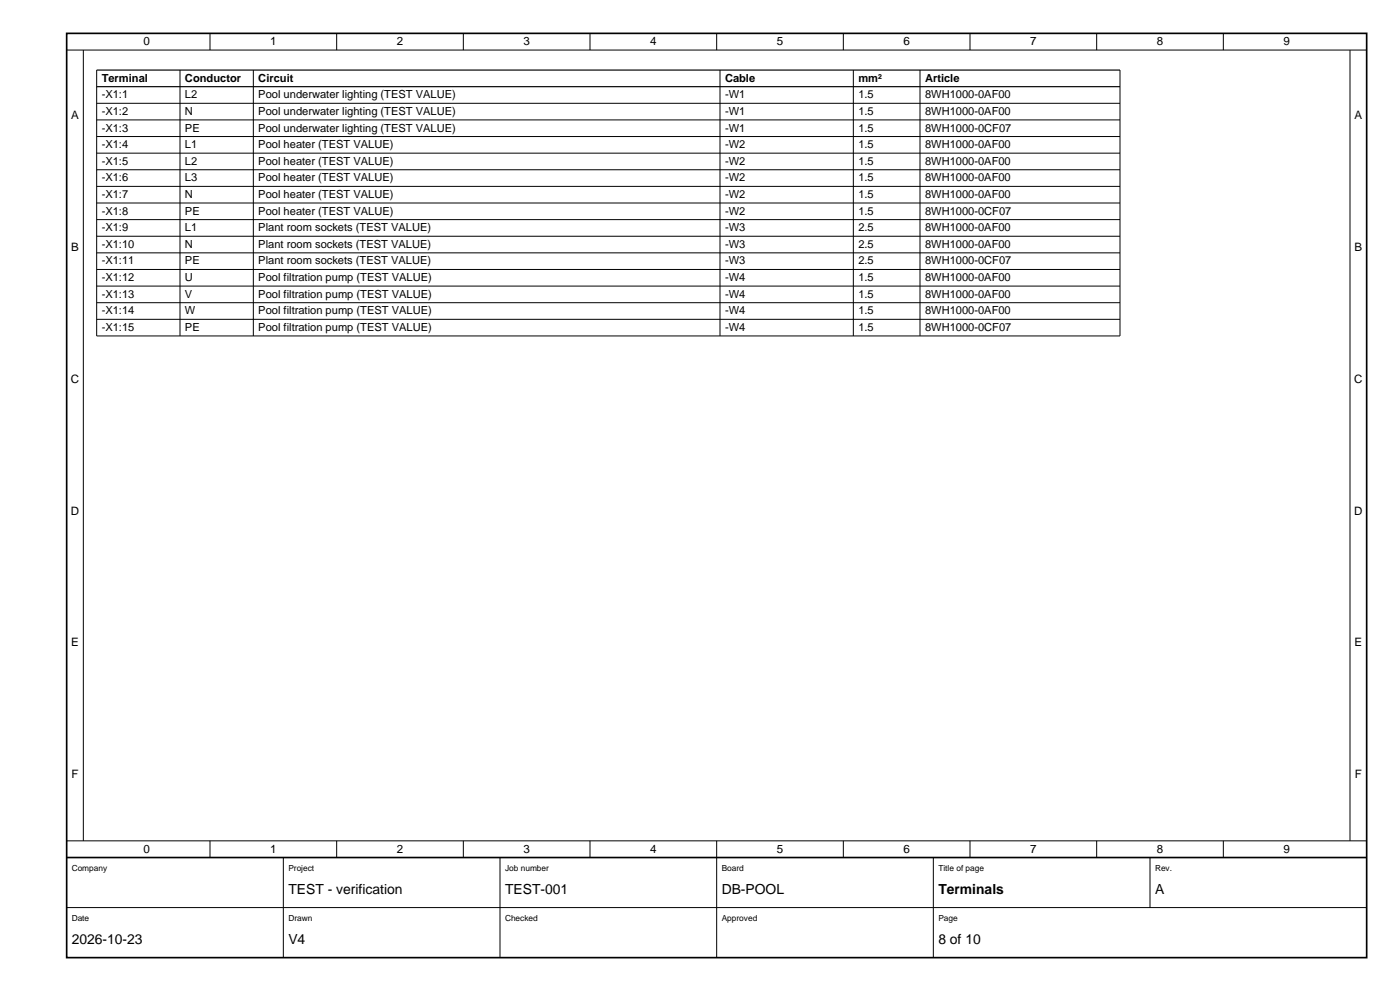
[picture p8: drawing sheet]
<svg xmlns="http://www.w3.org/2000/svg" width="420mm" height="297mm" viewBox="0 0 420 297" stroke-linecap="round" stroke-linejoin="round" font-family="sans-serif">
<defs><g id="words">
<g font-size="4.2">
<text x="86.5" y="268">TEST - verification</text>
<text x="151.5" y="268">TEST-001</text>
<text x="216.5" y="268">DB-POOL</text>
<text x="281.5" y="268">Terminals</text>
<text x="346.5" y="268">A</text>
<text x="21.5" y="283">2026-10-23</text>
<text x="86.5" y="283">V4</text>
<text x="281.5" y="283">8 of 10</text>
</g>
<g font-size="3.5">
<text x="43" y="13.6">0</text>
<text x="81" y="13.6">1</text>
<text x="119" y="13.6">2</text>
<text x="157" y="13.6">3</text>
<text x="195" y="13.6">4</text>
<text x="233" y="13.6">5</text>
<text x="271" y="13.6">6</text>
<text x="309" y="13.6">7</text>
<text x="347" y="13.6">8</text>
<text x="385" y="13.6">9</text>
<text x="21.3" y="35.7">A</text>
<text x="406.3" y="35.7">A</text>
<text x="21.3" y="75.2">B</text>
<text x="406.3" y="75.2">B</text>
<text x="21.2" y="114.7">C</text>
<text x="406.2" y="114.7">C</text>
<text x="21.2" y="154.2">D</text>
<text x="406.2" y="154.2">D</text>
<text x="21.3" y="193.7">E</text>
<text x="406.3" y="193.7">E</text>
<text x="21.4" y="233.2">F</text>
<text x="406.4" y="233.2">F</text>
<text x="43" y="255.6">0</text>
<text x="81" y="255.6">1</text>
<text x="119" y="255.6">2</text>
<text x="157" y="255.6">3</text>
<text x="195" y="255.6">4</text>
<text x="233" y="255.6">5</text>
<text x="271" y="255.6">6</text>
<text x="309" y="255.6">7</text>
<text x="347" y="255.6">8</text>
<text x="385" y="255.6">9</text>
</g>
<g font-size="3.3">
<text x="30.5" y="24.5">Terminal</text>
<text x="30.5" y="29.5">-X1:1</text>
<text x="55.5" y="24.5">Conductor</text>
<text x="55.5" y="29.5">L2</text>
<text x="77.5" y="24.5">Circuit</text>
<text x="77.5" y="29.5">Pool underwater lighting (TEST VALUE)</text>
<text x="217.5" y="24.5">Cable</text>
<text x="217.5" y="29.5">-W1</text>
<text x="257.5" y="24.5">mm²</text>
<text x="257.5" y="29.5">1.5</text>
<text x="277.5" y="24.5">Article</text>
<text x="277.5" y="29.5">8WH1000-0AF00</text>
<text x="30.5" y="34.4">-X1:2</text>
<text x="55.5" y="34.4">N</text>
<text x="77.5" y="34.4">Pool underwater lighting (TEST VALUE)</text>
<text x="217.5" y="34.4">-W1</text>
<text x="257.5" y="34.4">1.5</text>
<text x="277.5" y="34.4">8WH1000-0AF00</text>
<text x="30.5" y="39.4">-X1:3</text>
<text x="55.5" y="39.4">PE</text>
<text x="77.5" y="39.4">Pool underwater lighting (TEST VALUE)</text>
<text x="217.5" y="39.4">-W1</text>
<text x="257.5" y="39.4">1.5</text>
<text x="277.5" y="39.4">8WH1000-0CF07</text>
<text x="30.5" y="44.4">-X1:4</text>
<text x="55.5" y="44.4">L1</text>
<text x="77.5" y="44.4">Pool heater (TEST VALUE)</text>
<text x="217.5" y="44.4">-W2</text>
<text x="257.5" y="44.4">1.5</text>
<text x="277.5" y="44.4">8WH1000-0AF00</text>
<text x="30.5" y="49.4">-X1:5</text>
<text x="55.5" y="49.4">L2</text>
<text x="77.5" y="49.4">Pool heater (TEST VALUE)</text>
<text x="217.5" y="49.4">-W2</text>
<text x="257.5" y="49.4">1.5</text>
<text x="277.5" y="49.4">8WH1000-0AF00</text>
<text x="30.5" y="54.4">-X1:6</text>
<text x="30.5" y="59.3">-X1:7</text>
<text x="55.5" y="54.4">L3</text>
<text x="55.5" y="59.3">N</text>
<text x="77.5" y="54.4">Pool heater (TEST VALUE)</text>
<text x="77.5" y="59.3">Pool heater (TEST VALUE)</text>
<text x="217.5" y="54.4">-W2</text>
<text x="217.5" y="59.3">-W2</text>
<text x="257.5" y="54.4">1.5</text>
<text x="257.5" y="59.3">1.5</text>
<text x="277.5" y="54.4">8WH1000-0AF00</text>
<text x="277.5" y="59.3">8WH1000-0AF00</text>
<text x="30.5" y="64.3">-X1:8</text>
<text x="55.5" y="64.3">PE</text>
<text x="77.5" y="64.3">Pool heater (TEST VALUE)</text>
<text x="217.5" y="64.3">-W2</text>
<text x="257.5" y="64.3">1.5</text>
<text x="277.5" y="64.3">8WH1000-0CF07</text>
<text x="30.5" y="69.3">-X1:9</text>
<text x="55.5" y="69.3">L1</text>
<text x="77.5" y="69.3">Plant room sockets (TEST VALUE)</text>
<text x="217.5" y="69.3">-W3</text>
<text x="257.5" y="69.3">2.5</text>
<text x="277.5" y="69.3">8WH1000-0AF00</text>
<text x="30.5" y="74.3">-X1:10</text>
<text x="55.5" y="74.3">N</text>
<text x="77.5" y="74.3">Plant room sockets (TEST VALUE)</text>
<text x="217.5" y="74.3">-W3</text>
<text x="257.5" y="74.3">2.5</text>
<text x="277.5" y="74.3">8WH1000-0AF00</text>
<text x="30.5" y="79.3">-X1:11</text>
<text x="55.5" y="79.3">PE</text>
<text x="77.5" y="79.3">Plant room sockets (TEST VALUE)</text>
<text x="217.5" y="79.3">-W3</text>
<text x="257.5" y="79.3">2.5</text>
<text x="277.5" y="79.3">8WH1000-0CF07</text>
<text x="30.5" y="84.2">-X1:12</text>
<text x="30.5" y="89.2">-X1:13</text>
<text x="55.5" y="84.2">U</text>
<text x="55.5" y="89.2">V</text>
<text x="77.5" y="84.2">Pool filtration pump (TEST VALUE)</text>
<text x="77.5" y="89.2">Pool filtration pump (TEST VALUE)</text>
<text x="217.5" y="84.2">-W4</text>
<text x="217.5" y="89.2">-W4</text>
<text x="257.5" y="84.2">1.5</text>
<text x="257.5" y="89.2">1.5</text>
<text x="277.5" y="84.2">8WH1000-0AF00</text>
<text x="277.5" y="89.2">8WH1000-0AF00</text>
<text x="30.5" y="94.2">-X1:14</text>
<text x="55.5" y="94.2">W</text>
<text x="77.5" y="94.2">Pool filtration pump (TEST VALUE)</text>
<text x="217.5" y="94.2">-W4</text>
<text x="257.5" y="94.2">1.5</text>
<text x="277.5" y="94.2">8WH1000-0AF00</text>
<text x="30.5" y="99.2">-X1:15</text>
<text x="55.5" y="99.2">PE</text>
<text x="77.5" y="99.2">Pool filtration pump (TEST VALUE)</text>
<text x="217.5" y="99.2">-W4</text>
<text x="257.5" y="99.2">1.5</text>
<text x="277.5" y="99.2">8WH1000-0CF07</text>
</g>
<g font-size="2.5">
<text x="21.5" y="261">Company</text>
<text x="86.5" y="261">Project</text>
<text x="151.5" y="261">Job number</text>
<text x="216.5" y="261">Board</text>
<text x="281.5" y="261">Title of page</text>
<text x="346.5" y="261">Rev.</text>
<text x="21.5" y="276">Date</text>
<text x="86.5" y="276">Drawn</text>
<text x="151.5" y="276">Checked</text>
<text x="216.5" y="276">Approved</text>
<text x="281.5" y="276">Page</text>
</g>
</g></defs>
<path d="M29 21h307M29 26h307" fill="none" stroke="#000" stroke-width=".35"/>
<g fill="none" stroke="#000" stroke-width=".3">
<path d="M20 15h390M25 15v237M63 10v5M101 10v5M139 10v5M177 10v5M215 10v5M253 10v5M291 10v5M329 10v5M367 10v5M405 15v237"/>
<path d="M29 31h307M29 35.9h307M29 21v79.7h307v-79.7M54 21v79.7M76 21v79.7M216 21v79.7M256 21v79.7M276 21v79.7M29 40.9h307M29 45.9h307M29 50.9h307M29 55.9h307"/>
<path d="M29 60.8h307M29 65.8h307M29 70.8h307M29 75.8h307M29 80.8h307M29 85.7h307M29 90.7h307M29 95.7h307M20 252h390M63 252v5M85 257v30M101 252v5"/>
<path d="M139 252v5M150 257v30M177 252v5M215 252v35M253 252v5M280 257v30M291 252v5M329 252v5M345 257v15M367 252v5M20 272h390"/>
</g>
<path d="M20 10h390v277h-390zM20 257h390" fill="none" stroke="#000" stroke-width=".5"/>
<use href="#words"/>
</svg>
